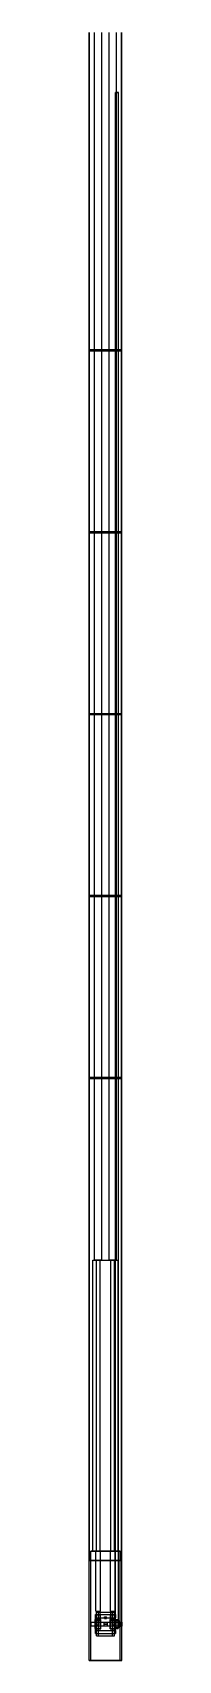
# Model space of a CAD drawing. Header units: metres. Extents: x -50 to 316, y -40 to 1936.
# Drawn here: x -18 to 18, y -40 to 1750 of the extents above; entities that cross this region are included whole.
import ezdxf

# ---------------------------------------------------------------- set-up
doc = ezdxf.new("R2010")
doc.units = ezdxf.units.M
doc.layers.add('HIDDEN', color=8, linetype='Continuous')
doc.layers.add('VISIBLE', color=7, linetype='Continuous')

msp = doc.modelspace()

# ---------------------------------------------------------------- linework, layer by layer
at = {"layer": 'HIDDEN'}
for points in [[(-17.5, 70), (-17.5, 1750)], [(-12, 400), (-12, 1750)], [(-4, 400), (-4, 1750)], [(4, 400), (4, 1750)], [(12, 400), (12, 1750)], [(17.5, 70), (17.5, 1750)], [(14.2, 1684), (14.2, 1684), (14.1, 1684), (13.9, 1684), (13.7, 1684), (13.4, 1684), (13.1, 1684), (12.8, 1684), (12.4, 1684), (12.1, 1684), (11.8, 1684), (11.6, 1684), (11.4, 1684), (11.3, 1684), (11.2, 1684)], [(11.2, 1684), (11.3, 1684), (11.4, 1684), (11.6, 1684), (11.8, 1684), (12.1, 1684), (12.4, 1684), (12.8, 1684), (13.1, 1684), (13.4, 1684), (13.7, 1684), (13.9, 1684), (14.1, 1684), (14.2, 1684), (14.2, 1684)], [(11.2, 4), (11.2, 1684)], [(14.2, 4), (14.2, 1684)], [(17.4, 1401), (17, 1401), (15.7, 1401), (13.6, 1401), (10.8, 1401), (7.5, 1401), (3.9, 1401), (0, 1401), (-3.9, 1401), (-7.5, 1401), (-10.8, 1401), (-13.6, 1401), (-15.7, 1401), (-17, 1401), (-17.4, 1401)], [(-17.4, 1401), (-17, 1401), (-15.7, 1401), (-13.6, 1401), (-10.8, 1401), (-7.5, 1401), (-3.9, 1401), (0, 1401), (3.9, 1401), (7.5, 1401), (10.8, 1401), (13.6, 1401), (15.7, 1401), (17, 1401), (17.4, 1401)], [(-17.4, 1400), (-17.4, 1401)], [(17.4, 1400), (17, 1400), (15.7, 1400), (13.6, 1400), (10.8, 1400), (7.5, 1400), (3.9, 1400), (0, 1400), (-3.9, 1400), (-7.5, 1400), (-10.8, 1400), (-13.6, 1400), (-15.7, 1400), (-17, 1400), (-17.4, 1400)], [(-17.4, 1400), (-17, 1400), (-15.7, 1400), (-13.6, 1400), (-10.8, 1400), (-7.5, 1400), (-3.9, 1400), (0, 1400), (3.9, 1400), (7.5, 1400), (10.8, 1400), (13.6, 1400), (15.7, 1400), (17, 1400), (17.4, 1400)], [(17.4, 1400), (17.4, 1401)], [(17.4, 1201), (17, 1201), (15.7, 1201), (13.6, 1201), (10.8, 1201), (7.5, 1201), (3.9, 1201), (0, 1201), (-3.9, 1201), (-7.5, 1201), (-10.8, 1201), (-13.6, 1201), (-15.7, 1201), (-17, 1201), (-17.4, 1201)], [(-17.4, 1201), (-17, 1201), (-15.7, 1201), (-13.6, 1201), (-10.8, 1201), (-7.5, 1201), (-3.9, 1201), (0, 1201), (3.9, 1201), (7.5, 1201), (10.8, 1201), (13.6, 1201), (15.7, 1201), (17, 1201), (17.4, 1201)], [(-17.4, 1200), (-17.4, 1201)], [(17.4, 1200), (17, 1200), (15.7, 1200), (13.6, 1200), (10.8, 1200), (7.5, 1200), (3.9, 1200), (0, 1200), (-3.9, 1200), (-7.5, 1200), (-10.8, 1200), (-13.6, 1200), (-15.7, 1200), (-17, 1200), (-17.4, 1200)], [(-17.4, 1200), (-17, 1200), (-15.7, 1200), (-13.6, 1200), (-10.8, 1200), (-7.5, 1200), (-3.9, 1200), (0, 1200), (3.9, 1200), (7.5, 1200), (10.8, 1200), (13.6, 1200), (15.7, 1200), (17, 1200), (17.4, 1200)], [(17.4, 1200), (17.4, 1201)], [(17.4, 1001), (17, 1001), (15.7, 1001), (13.6, 1001), (10.8, 1001), (7.5, 1001), (3.9, 1001), (0, 1001), (-3.9, 1001), (-7.5, 1001), (-10.8, 1001), (-13.6, 1001), (-15.7, 1001), (-17, 1001), (-17.4, 1001)], [(-17.4, 1001), (-17, 1001), (-15.7, 1001), (-13.6, 1001), (-10.8, 1001), (-7.5, 1001), (-3.9, 1001), (0, 1001), (3.9, 1001), (7.5, 1001), (10.8, 1001), (13.6, 1001), (15.7, 1001), (17, 1001), (17.4, 1001)], [(-17.4, 1000), (-17.4, 1001)], [(17.4, 1000), (17, 1000), (15.7, 1000), (13.6, 1000), (10.8, 1000), (7.5, 1000), (3.9, 1000), (0, 1000), (-3.9, 1000), (-7.5, 1000), (-10.8, 1000), (-13.6, 1000), (-15.7, 1000), (-17, 1000), (-17.4, 1000)], [(-17.4, 1000), (-17, 1000), (-15.7, 1000), (-13.6, 1000), (-10.8, 1000), (-7.5, 1000), (-3.9, 1000), (0, 1000), (3.9, 1000), (7.5, 1000), (10.8, 1000), (13.6, 1000), (15.7, 1000), (17, 1000), (17.4, 1000)], [(17.4, 1000), (17.4, 1001)], [(17.4, 801), (17, 801), (15.7, 801), (13.6, 801), (10.8, 801), (7.5, 801), (3.9, 801), (0, 801), (-3.9, 801), (-7.5, 801), (-10.8, 801), (-13.6, 801), (-15.7, 801), (-17, 801), (-17.4, 801)], [(-17.4, 801), (-17, 801), (-15.7, 801), (-13.6, 801), (-10.8, 801), (-7.5, 801), (-3.9, 801), (0, 801), (3.9, 801), (7.5, 801), (10.8, 801), (13.6, 801), (15.7, 801), (17, 801), (17.4, 801)], [(-17.4, 800), (-17.4, 801)], [(17.4, 800), (17, 800), (15.7, 800), (13.6, 800), (10.8, 800), (7.5, 800), (3.9, 800), (0, 800), (-3.9, 800), (-7.5, 800), (-10.8, 800), (-13.6, 800), (-15.7, 800), (-17, 800), (-17.4, 800)], [(-17.4, 800), (-17, 800), (-15.7, 800), (-13.6, 800), (-10.8, 800), (-7.5, 800), (-3.9, 800), (0, 800), (3.9, 800), (7.5, 800), (10.8, 800), (13.6, 800), (15.7, 800), (17, 800), (17.4, 800)], [(17.4, 800), (17.4, 801)], [(17.4, 601), (17, 601), (15.7, 601), (13.6, 601), (10.8, 601), (7.5, 601), (3.9, 601), (0, 601), (-3.9, 601), (-7.5, 601), (-10.8, 601), (-13.6, 601), (-15.7, 601), (-17, 601), (-17.4, 601)], [(-17.4, 601), (-17, 601), (-15.7, 601), (-13.6, 601), (-10.8, 601), (-7.5, 601), (-3.9, 601), (0, 601), (3.9, 601), (7.5, 601), (10.8, 601), (13.6, 601), (15.7, 601), (17, 601), (17.4, 601)], [(-17.4, 600), (-17.4, 601)], [(17.4, 600), (17, 600), (15.7, 600), (13.6, 600), (10.8, 600), (7.5, 600), (3.9, 600), (0, 600), (-3.9, 600), (-7.5, 600), (-10.8, 600), (-13.6, 600), (-15.7, 600), (-17, 600), (-17.4, 600)], [(-17.4, 600), (-17, 600), (-15.7, 600), (-13.6, 600), (-10.8, 600), (-7.5, 600), (-3.9, 600), (0, 600), (3.9, 600), (7.5, 600), (10.8, 600), (13.6, 600), (15.7, 600), (17, 600), (17.4, 600)], [(17.4, 600), (17.4, 601)], [(-14, 80), (-14, 400)], [(-14, 80), (-14, 400)], [(-14, 400), (14, 400)], [(-14, 400), (14, 400)], [(-4, 400), (-4.1, 400), (-4.4, 400), (-4.9, 400), (-5.5, 400), (-6.3, 400), (-7.1, 400), (-8, 400), (-8.9, 400), (-9.7, 400), (-10.5, 400), (-11.1, 400), (-11.6, 400), (-11.9, 400), (-12, 400)], [(-12, 400), (-11.9, 400), (-11.6, 400), (-11.1, 400), (-10.5, 400), (-9.7, 400), (-8.9, 400), (-8, 400), (-7.1, 400), (-6.3, 400), (-5.5, 400), (-4.9, 400), (-4.4, 400), (-4.1, 400), (-4, 400)], [(-10, 80), (-10, 400)], [(-10, 80), (-10, 400)], [(-10, 400), (-6, 400)], [(-10, 400), (-6, 400)], [(-6, 80), (-6, 400)], [(-6, 80), (-6, 400)], [(12, 400), (11.9, 400), (11.6, 400), (11.1, 400), (10.5, 400), (9.7, 400), (8.9, 400), (8, 400), (7.1, 400), (6.3, 400), (5.5, 400), (4.9, 400), (4.4, 400), (4.1, 400), (4, 400)], [(4, 400), (4.1, 400), (4.4, 400), (4.9, 400), (5.5, 400), (6.3, 400), (7.1, 400), (8, 400), (8.9, 400), (9.7, 400), (10.5, 400), (11.1, 400), (11.6, 400), (11.9, 400), (12, 400)], [(6, 80), (6, 400)], [(6, 80), (6, 400)], [(6, 400), (10, 400)], [(6, 400), (10, 400)], [(10, 80), (10, 400)], [(10, 80), (10, 400)], [(14, 80), (14, 400)], [(14, 80), (14, 400)], [(16, 80), (15.6, 80), (14.4, 80), (12.5, 80), (10, 80), (6.9, 80), (3.6, 80), (0, 80), (-3.6, 80), (-6.9, 80), (-10, 80), (-12.5, 80), (-14.4, 80), (-15.6, 80), (-16, 80)], [(-16, 80), (-15.6, 80), (-14.4, 80), (-12.5, 80), (-10, 80), (-6.9, 80), (-3.6, 80), (0, 80), (3.6, 80), (6.9, 80), (10, 80), (12.5, 80), (14.4, 80), (15.6, 80), (16, 80)], [(-16, 70), (-16, 80)], [(-14, 80), (14, 80)], [(-14, 80), (14, 80)], [(-10.5, 14), (-10.5, 80)], [(-10.5, 14), (-10.5, 80)], [(-10.5, 80), (-5.5, 80)], [(-10.5, 80), (-5.5, 80)], [(-10, 80), (-6, 80)], [(-10, 80), (-6, 80)], [(-5.5, 14), (-5.5, 80)], [(-5.5, 14), (-5.5, 80)], [(5.5, 14), (5.5, 80)], [(5.5, 14), (5.5, 80)], [(5.5, 80), (10.5, 80)], [(5.5, 80), (10.5, 80)], [(6, 80), (10, 80)], [(6, 80), (10, 80)], [(10.5, 14), (10.5, 80)], [(10.5, 14), (10.5, 80)], [(16, 70), (16, 80)], [(18, 70), (17.5, 70), (16.2, 70), (14.1, 70), (11.2, 70), (7.8, 70), (4, 70), (0, 70), (-4, 70), (-7.8, 70), (-11.2, 70), (-14.1, 70), (-16.2, 70), (-17.5, 70), (-18, 70)], [(18, 70), (17.5, 70), (16.2, 70), (14.1, 70), (11.2, 70), (7.8, 70), (4, 70), (0, 70), (-4, 70), (-7.8, 70), (-11.2, 70), (-14.1, 70), (-16.2, 70), (-17.5, 70), (-18, 70)], [(17.5, 70), (17.1, 70), (15.8, 70), (13.7, 70), (10.9, 70), (7.6, 70), (3.9, 70), (0, 70), (-3.9, 70), (-7.6, 70), (-10.9, 70), (-13.7, 70), (-15.8, 70), (-17.1, 70), (-17.5, 70)], [(-17.5, 70), (-17.1, 70), (-15.8, 70), (-13.7, 70), (-10.9, 70), (-7.6, 70), (-3.9, 70), (0, 70), (3.9, 70), (7.6, 70), (10.9, 70), (13.7, 70), (15.8, 70), (17.1, 70), (17.5, 70)], [(16, 70), (15.6, 70), (14.4, 70), (12.5, 70), (10, 70), (6.9, 70), (3.6, 70), (0, 70), (-3.6, 70), (-6.9, 70), (-10, 70), (-12.5, 70), (-14.4, 70), (-15.6, 70), (-16, 70)], [(-16, 70), (-15.6, 70), (-14.4, 70), (-12.5, 70), (-10, 70), (-6.9, 70), (-3.6, 70), (0, 70), (3.6, 70), (6.9, 70), (10, 70), (12.5, 70), (14.4, 70), (15.6, 70), (16, 70)], [(16, 70), (15.6, 70), (14.4, 70), (12.5, 70), (10, 70), (6.9, 70), (3.6, 70), (0, 70), (-3.6, 70), (-6.9, 70), (-10, 70), (-12.5, 70), (-14.4, 70), (-15.6, 70), (-16, 70)], [(-16, 70), (-15.6, 70), (-14.4, 70), (-12.5, 70), (-10, 70), (-6.9, 70), (-3.6, 70), (0, 70), (3.6, 70), (6.9, 70), (10, 70), (12.5, 70), (14.4, 70), (15.6, 70), (16, 70)], [(-16, -40), (-16, 70)], [(16, 2.2), (16, 70)], [(-16, 2), (-2, 2)], [(-16, 2), (-16, 1.9), (-16, 1.8), (-16, 1.6), (-16, 1.2), (-16, 0.9), (-16, 0.4), (-16, 0), (-16, -0.4), (-16, -0.9), (-16, -1.2), (-16, -1.6), (-16, -1.8), (-16, -1.9), (-16, -2)], [(-16, -2), (-16, -1.9), (-16, -1.8), (-16, -1.6), (-16, -1.2), (-16, -0.9), (-16, -0.4), (-16, 0), (-16, 0.4), (-16, 0.9), (-16, 1.2), (-16, 1.6), (-16, 1.8), (-16, 1.9), (-16, 2)], [(-11.5, -5), (-11.5, 5)], [(-11.5, -5), (-11.5, 5)], [(-11.5, 5), (-7.7, 5)], [(-11.5, 5), (-5.5, 5)], [(-11.2, 5), (-11.2, 5.3)], [(-11.2, 5), (-11.2, 5.3)], [(-11.2, 5.3), (-5.8, 5.3)], [(-11.2, 5.3), (-5.8, 5.3)], [(-11.2, 5), (-5.8, 5)], [(-11.2, 5), (-5.8, 5)], [(-11, 10.5), (-7.7, 10.5)], [(-11, -10.5), (-11, -10.2), (-11, -9.5), (-11, -8.2), (-11, -6.5), (-11, -4.6), (-11, -2.3), (-11, 0), (-11, 2.3), (-11, 4.6), (-11, 6.5), (-11, 8.2), (-11, 9.5), (-11, 10.2), (-11, 10.5)], [(-11, 10.5), (-11, 10.5), (-11, 10.4), (-11, 10.3), (-11, 10.2), (-11, 10), (-11, 9.8), (-11, 9.6), (-11, 9.3), (-11, 9), (-11, 8.7), (-11, 8.3), (-11, 7.9), (-11, 7.5), (-11, 7)], [(-11, 7), (-7.7, 7)], [(-11, 5.2), (-11, 7)], [(-11, 7), (11, 7)], [(-11, -5.2), (-11, 5.2)], [(-11, 5.2), (-7.7, 5.2)], [(-11, 5.2), (-10.5, 5.2)], [(-11, -2), (-11, 2)], [(-11, -2), (-11, 2)], [(-11, 2), (-7.7, 2)], [(-11, 2), (-2, 2)], [(-10.5, 14), (-5.5, 14)], [(-10.5, 14), (-5.5, 14)], [(-10.5, 5.4), (-10.5, 5.9), (-10.5, 6.4), (-10.5, 6.9), (-10.5, 7.4), (-10.5, 7.8), (-10.5, 8.2), (-10.5, 8.6), (-10.5, 8.9), (-10.5, 9.3), (-10.5, 9.5), (-10.5, 9.8), (-10.5, 10), (-10.5, 10.2), (-10.5, 10.3)], [(-10.5, 10.3), (-5.5, 10.3)], [(-10.5, 5.2), (-10.5, 10.3)], [(-10.5, 5.4), (-5.5, 5.4)], [(-10.5, 4), (-10.5, 5.4)], [(-10.5, 5.2), (-10.5, 4)], [(-5.5, 5.2), (-10.5, 5.2)], [(-10.5, 4), (-5.5, 4)], [(-10.5, 4), (-5.5, 4)], [(-10, 5), (-10, 14)], [(-10, 5), (-10, 14)], [(-10, 14), (-6, 14)], [(-10, 14), (-6, 14)], [(-10, -13), (-10, 13)], [(-10, 13), (-7.7, 13)], [(-10, 5), (-6, 5)], [(-10, 5), (-6, 5)], [(-9.5, -1), (-9.5, 2)], [(-9.5, -1), (-9.5, 2)], [(-9.5, 2), (-7.5, 2)], [(-9.5, 2), (-7.5, 2)], [(-7.7, 13), (-6.7, 13), (-5.7, 13), (-4.6, 13), (-3.4, 13), (-2.3, 13), (-1.2, 13), (0, 13), (1.2, 13), (2.3, 13), (3.4, 13), (4.6, 13), (5.7, 13), (6.7, 13), (7.7, 13)], [(-7.5, -1), (-7.5, 2)], [(-7.5, -1), (-7.5, 2)], [(-6, 13), (-6, 14)], [(-6, 5), (-6, 14)], [(-6, 5), (-6, 10.5)], [(-5.8, 5.2), (-5.8, 5.3)], [(-5.8, 5), (-5.8, 5.3)], [(-5.5, 5.4), (-5.5, 5.9), (-5.5, 6.4), (-5.5, 6.9), (-5.5, 7.4), (-5.5, 7.8), (-5.5, 8.2), (-5.5, 8.6), (-5.5, 8.9), (-5.5, 9.3), (-5.5, 9.5), (-5.5, 9.8), (-5.5, 10), (-5.5, 10.2), (-5.5, 10.3)], [(-5.5, 5.2), (-5.5, 10.3)], [(-5.5, 4), (-5.5, 5.4)], [(-5.5, 5.2), (-5.3, 5.2)], [(-5.5, 5), (-5.5, 4)], [(-5.5, -2), (-5.5, 5)], [(-5.5, -5), (-5.5, 5)], [(-5.3, -2), (-5.3, 5.2)], [(-5.3, -5.2), (-5.3, 5.2)], [(-2, 2), (-2, 0.2)], [(-2, 2), (-2, 0.2)], [(-2, 0.2), (2, 0.2)], [(-2, 0.2), (2, 0.2)], [(-1, 7), (-1, 8)], [(-1, 6), (-1, 8)], [(-1, 8), (1, 8)], [(-1, 8), (1, 8)], [(-1, 6), (1, 6)], [(1, 7), (1, 8)], [(1, 6), (1, 8)], [(2, 2), (2, 0.2)], [(2, 2), (11, 2)], [(2, 2), (2, 0.2)], [(2, 2), (16, 2)], [(5.3, -2), (5.3, 5.2)], [(5.3, 5.2), (5.5, 5.2)], [(5.3, -5.2), (5.3, 5.2)], [(5.5, 14), (10.5, 14)], [(5.5, 14), (10.5, 14)], [(5.5, 5.4), (5.5, 5.9), (5.5, 6.4), (5.5, 6.9), (5.5, 7.4), (5.5, 7.8), (5.5, 8.2), (5.5, 8.6), (5.5, 8.9), (5.5, 9.3), (5.5, 9.5), (5.5, 9.8), (5.5, 10), (5.5, 10.2), (5.5, 10.3)], [(5.5, 10.3), (10.5, 10.3)], [(5.5, 5.2), (5.5, 10.3)], [(5.5, 5.4), (10.5, 5.4)], [(5.5, 4), (5.5, 5.4)], [(10.5, 5.2), (5.5, 5.2)], [(5.5, 5), (5.5, 4)], [(5.5, -2), (5.5, 5)], [(5.5, -5), (5.5, 5)], [(5.5, 5), (11.5, 5)], [(5.5, 4), (10.5, 4)], [(5.5, 4), (10.5, 4)], [(5.8, 5.2), (5.8, 5.3)], [(5.8, 5), (5.8, 5.3)], [(5.8, 5.3), (11.2, 5.3)], [(5.8, 5.3), (11.2, 5.3)], [(5.8, 5), (11.2, 5)], [(5.8, 5), (11.2, 5)], [(6, 13), (6, 14)], [(6, 5), (6, 14)], [(6, 14), (10, 14)], [(6, 14), (10, 14)], [(6, 5), (6, 10.5)], [(6, 5), (10, 5)], [(6, 5), (10, 5)], [(7.5, -1), (7.5, 2)], [(7.5, -1), (7.5, 2)], [(7.5, 2), (9.5, 2)], [(7.5, 2), (9.5, 2)], [(7.7, 13), (10, 13)], [(7.7, 10.5), (11, 10.5)], [(7.7, 7), (11, 7)], [(7.7, 5.2), (11, 5.2)], [(7.7, 5), (11.5, 5)], [(7.7, 2), (11, 2)], [(9.5, -1), (9.5, 2)], [(9.5, -1), (9.5, 2)], [(10, 5), (10, 14)], [(10, 5), (10, 14)], [(10, -13), (10, 13)], [(10.5, 5.4), (10.5, 5.9), (10.5, 6.4), (10.5, 6.9), (10.5, 7.4), (10.5, 7.8), (10.5, 8.2), (10.5, 8.6), (10.5, 8.9), (10.5, 9.3), (10.5, 9.5), (10.5, 9.8), (10.5, 10), (10.5, 10.2), (10.5, 10.3)], [(10.5, 5.2), (10.5, 10.3)], [(10.5, 4), (10.5, 5.4)], [(10.5, 5.2), (10.5, 4)], [(10.5, 5.2), (11, 5.2)], [(14.7, 4), (14.7, 4), (14.6, 4), (14.3, 4), (14, 4), (13.6, 4), (13.2, 4), (12.8, 4), (12.3, 4), (11.9, 4), (11.5, 4), (11.2, 4), (10.9, 4), (10.8, 4), (10.8, 4)], [(10.8, 4), (10.8, 4), (10.9, 4), (11.2, 4), (11.5, 4), (11.9, 4), (12.3, 4), (12.8, 4), (13.2, 4), (13.6, 4), (14, 4), (14.3, 4), (14.6, 4), (14.7, 4), (14.7, 4)], [(10.8, -4), (10.8, 4)], [(11, -10.5), (11, -10.2), (11, -9.5), (11, -8.2), (11, -6.5), (11, -4.6), (11, -2.3), (11, 0), (11, 2.3), (11, 4.6), (11, 6.5), (11, 8.2), (11, 9.5), (11, 10.2), (11, 10.5)], [(11, 10.5), (11, 10.5), (11, 10.4), (11, 10.3), (11, 10.2), (11, 10), (11, 9.8), (11, 9.6), (11, 9.3), (11, 9), (11, 8.7), (11, 8.3), (11, 7.9), (11, 7.5), (11, 7)], [(11, 5.2), (11, 7)], [(11, -5.2), (11, 5.2)], [(11, -2), (11, 2)], [(11, -2), (11, 2)], [(11.2, 5), (11.2, 5.3)], [(11.2, 5), (11.2, 5.3)], [(14.2, 4), (14.2, 4), (14.1, 4), (13.9, 4), (13.7, 4), (13.4, 4), (13.1, 4), (12.8, 4), (12.4, 4), (12.1, 4), (11.8, 4), (11.6, 4), (11.4, 4), (11.3, 4), (11.2, 4)], [(11.2, 4), (11.3, 4), (11.4, 4), (11.6, 4), (11.8, 4), (12.1, 4), (12.4, 4), (12.8, 4), (13.1, 4), (13.4, 4), (13.7, 4), (13.9, 4), (14.1, 4), (14.2, 4), (14.2, 4)], [(11.5, -5), (11.5, 5)], [(11.5, -5), (11.5, 5)], [(11.5, 5), (14, 5)], [(11.5, 5), (11.5, 4.9), (11.5, 4.5), (11.5, 3.9), (11.5, 3.1), (11.5, 2.2), (11.5, 1.1), (11.5, 0), (11.5, -1.1), (11.5, -2.2), (11.5, -3.1), (11.5, -3.9), (11.5, -4.5), (11.5, -4.9), (11.5, -5)], [(11.5, -5), (11.5, -4.9), (11.5, -4.5), (11.5, -3.9), (11.5, -3.1), (11.5, -2.2), (11.5, -1.1), (11.5, 0), (11.5, 1.1), (11.5, 2.2), (11.5, 3.1), (11.5, 3.9), (11.5, 4.5), (11.5, 4.9), (11.5, 5)], [(14, 5), (14, 4.9), (14, 4.5), (14, 3.9), (14, 3.1), (14, 2.2), (14, 1.1), (14, 0), (14, -1.1), (14, -2.2), (14, -3.1), (14, -3.9), (14, -4.5), (14, -4.9), (14, -5)], [(14, -5), (14, -4.9), (14, -4.5), (14, -3.9), (14, -3.1), (14, -2.2), (14, -1.1), (14, 0), (14, 1.1), (14, 2.2), (14, 3.1), (14, 3.9), (14, 4.5), (14, 4.9), (14, 5)], [(14.7, -4), (14.7, 4)], [(16, 2.2), (18, 2.2)], [(16, -2.2), (16, 2.2)], [(16, 2.2), (16, -2.2)], [(16, 2), (16, 1.9), (16, 1.8), (16, 1.6), (16, 1.2), (16, 0.9), (16, 0.4), (16, 0), (16, -0.4), (16, -0.9), (16, -1.2), (16, -1.6), (16, -1.8), (16, -1.9), (16, -2)], [(16, -2), (16, -1.9), (16, -1.8), (16, -1.6), (16, -1.2), (16, -0.9), (16, -0.4), (16, 0), (16, 0.4), (16, 0.9), (16, 1.2), (16, 1.6), (16, 1.8), (16, 1.9), (16, 2)], [(-16, -2), (-2, -2)], [(-11.5, -5), (-7.7, -5)], [(-11.5, -5), (-5.5, -5)], [(-11, -2), (-7.7, -2)], [(-11, -2), (-2, -2)], [(-11, -7), (-11, -5.2)], [(-11, -5.2), (-7.7, -5.2)], [(-11, -5.2), (-5.3, -5.2)], [(-11, -7), (-11, -7.5), (-11, -7.9), (-11, -8.3), (-11, -8.7), (-11, -9), (-11, -9.3), (-11, -9.6), (-11, -9.8), (-11, -10), (-11, -10.2), (-11, -10.3), (-11, -10.4), (-11, -10.5), (-11, -10.5)], [(-11, -7), (-7.7, -7)], [(-11, -7), (11, -7)], [(-11, -10.5), (-7.7, -10.5)], [(-10, -13), (-7.7, -13)], [(-9.5, -1), (-7.5, -1)], [(-9.5, -1), (-7.5, -1)], [(-7.7, -13), (-6.7, -13), (-5.7, -13), (-4.6, -13), (-3.4, -13), (-2.3, -13), (-1.2, -13), (0, -13), (1.2, -13), (2.3, -13), (3.4, -13), (4.6, -13), (5.7, -13), (6.7, -13), (7.7, -13)], [(-2, -0.2), (-2, -2)], [(-2, -0.2), (2, -0.2)], [(-2, -0.2), (-2, -2)], [(-2, -0.2), (2, -0.2)], [(2, -0.2), (2, -2)], [(2, -0.2), (2, -2)], [(2, -2), (11, -2)], [(2, -2), (16, -2)], [(5.3, -5.2), (11, -5.2)], [(5.5, -5), (11.5, -5)], [(7.5, -1), (9.5, -1)], [(7.5, -1), (9.5, -1)], [(7.7, -2), (11, -2)], [(7.7, -5), (11.5, -5)], [(7.7, -5.2), (11, -5.2)], [(7.7, -7), (11, -7)], [(7.7, -10.5), (11, -10.5)], [(7.7, -13), (10, -13)], [(14.7, -4), (14.7, -4), (14.6, -4), (14.3, -4), (14, -4), (13.6, -4), (13.2, -4), (12.8, -4), (12.3, -4), (11.9, -4), (11.5, -4), (11.2, -4), (10.9, -4), (10.8, -4), (10.8, -4)], [(10.8, -4), (10.8, -4), (10.9, -4), (11.2, -4), (11.5, -4), (11.9, -4), (12.3, -4), (12.8, -4), (13.2, -4), (13.6, -4), (14, -4), (14.3, -4), (14.6, -4), (14.7, -4), (14.7, -4)], [(11, -7), (11, -5.2)], [(11, -7), (11, -7.5), (11, -7.9), (11, -8.3), (11, -8.7), (11, -9), (11, -9.3), (11, -9.6), (11, -9.8), (11, -10), (11, -10.2), (11, -10.3), (11, -10.4), (11, -10.5), (11, -10.5)], [(11.5, -5), (14, -5)], [(16, -40), (16, -2.2)], [(16, -2.2), (18, -2.2)], [(18, -40), (17.5, -40), (16.2, -40), (14.1, -40), (11.2, -40), (7.8, -40), (4, -40), (0, -40), (-4, -40), (-7.8, -40), (-11.2, -40), (-14.1, -40), (-16.2, -40), (-17.5, -40), (-18, -40)], [(16, -40), (15.6, -40), (14.4, -40), (12.5, -40), (10, -40), (6.9, -40), (3.6, -40), (0, -40), (-3.6, -40), (-6.9, -40), (-10, -40), (-12.5, -40), (-14.4, -40), (-15.6, -40), (-16, -40)], [(-16, -40), (-15.6, -40), (-14.4, -40), (-12.5, -40), (-10, -40), (-6.9, -40), (-3.6, -40), (0, -40), (3.6, -40), (6.9, -40), (10, -40), (12.5, -40), (14.4, -40), (15.6, -40), (16, -40)]]:
    msp.add_lwpolyline(points, dxfattribs=at)
at = {"layer": 'VISIBLE'}
for points in [[(-18, 70), (-18, 1750)], [(18, 70), (18, 1750)], [(-18, 70), (-17.5, 70), (-16.2, 70), (-14.1, 70), (-11.2, 70), (-7.8, 70), (-4, 70), (0, 70), (4, 70), (7.8, 70), (11.2, 70), (14.1, 70), (16.2, 70), (17.5, 70), (18, 70)], [(-18, 70), (-17.5, 70), (-16.2, 70), (-14.1, 70), (-11.2, 70), (-7.8, 70), (-4, 70), (0, 70), (4, 70), (7.8, 70), (11.2, 70), (14.1, 70), (16.2, 70), (17.5, 70), (18, 70)], [(-18, -40), (-18, 70)], [(18, 2.2), (18, 70)], [(-10, -13), (-10, 13)], [(-10, 13), (-8.7, 13), (-7.4, 13), (-5.9, 13), (-4.5, 13), (-3, 13), (-1.5, 13), (0, 13), (1.5, 13), (3, 13), (4.5, 13), (5.9, 13), (7.4, 13), (8.7, 13), (10, 13)], [(-7.7, -13), (-7.7, 13)], [(-7.7, 10.5), (7.7, 10.5)], [(-7.7, 7), (7.7, 7)], [(-7.7, 5.2), (-5.3, 5.2)], [(-7.7, 5), (-5.5, 5)], [(-7.7, 2), (-2, 2)], [(-6, 10.5), (-6, 13)], [(-5.8, 5), (-5.8, 5.2)], [(-5.5, 5.2), (-5.5, 5)], [(-2, 2), (2, 2)], [(-1, 6), (-1, 7)], [(-1, 6), (1, 6)], [(1, 6), (1, 7)], [(2, 2), (7.7, 2)], [(5.3, 5.2), (7.7, 5.2)], [(5.5, 5.2), (5.5, 5)], [(5.5, 5), (7.7, 5)], [(5.8, 5), (5.8, 5.2)], [(6, 10.5), (6, 13)], [(7.7, -13), (7.7, 13)], [(10, -13), (10, 13)], [(18, 2.2), (18, -2.2)], [(18, -2.2), (18, 2.2)], [(-10, -13), (-8.7, -13), (-7.4, -13), (-5.9, -13), (-4.5, -13), (-3, -13), (-1.5, -13), (0, -13), (1.5, -13), (3, -13), (4.5, -13), (5.9, -13), (7.4, -13), (8.7, -13), (10, -13)], [(-7.7, -2), (-2, -2)], [(-7.7, -5), (-5.5, -5)], [(-7.7, -5.2), (-5.3, -5.2)], [(-7.7, -7), (7.7, -7)], [(-7.7, -10.5), (7.7, -10.5)], [(-5.5, -5), (-5.5, -2)], [(-5.3, -5.2), (-5.3, -2)], [(-2, -2), (2, -2)], [(2, -2), (7.7, -2)], [(5.3, -5.2), (5.3, -2)], [(5.3, -5.2), (7.7, -5.2)], [(5.5, -5), (5.5, -2)], [(5.5, -5), (7.7, -5)], [(18, -40), (18, -2.2)], [(-18, -40), (-17.5, -40), (-16.2, -40), (-14.1, -40), (-11.2, -40), (-7.8, -40), (-4, -40), (0, -40), (4, -40), (7.8, -40), (11.2, -40), (14.1, -40), (16.2, -40), (17.5, -40), (18, -40)]]:
    msp.add_lwpolyline(points, dxfattribs=at)

doc.saveas('drawing.dxf')
